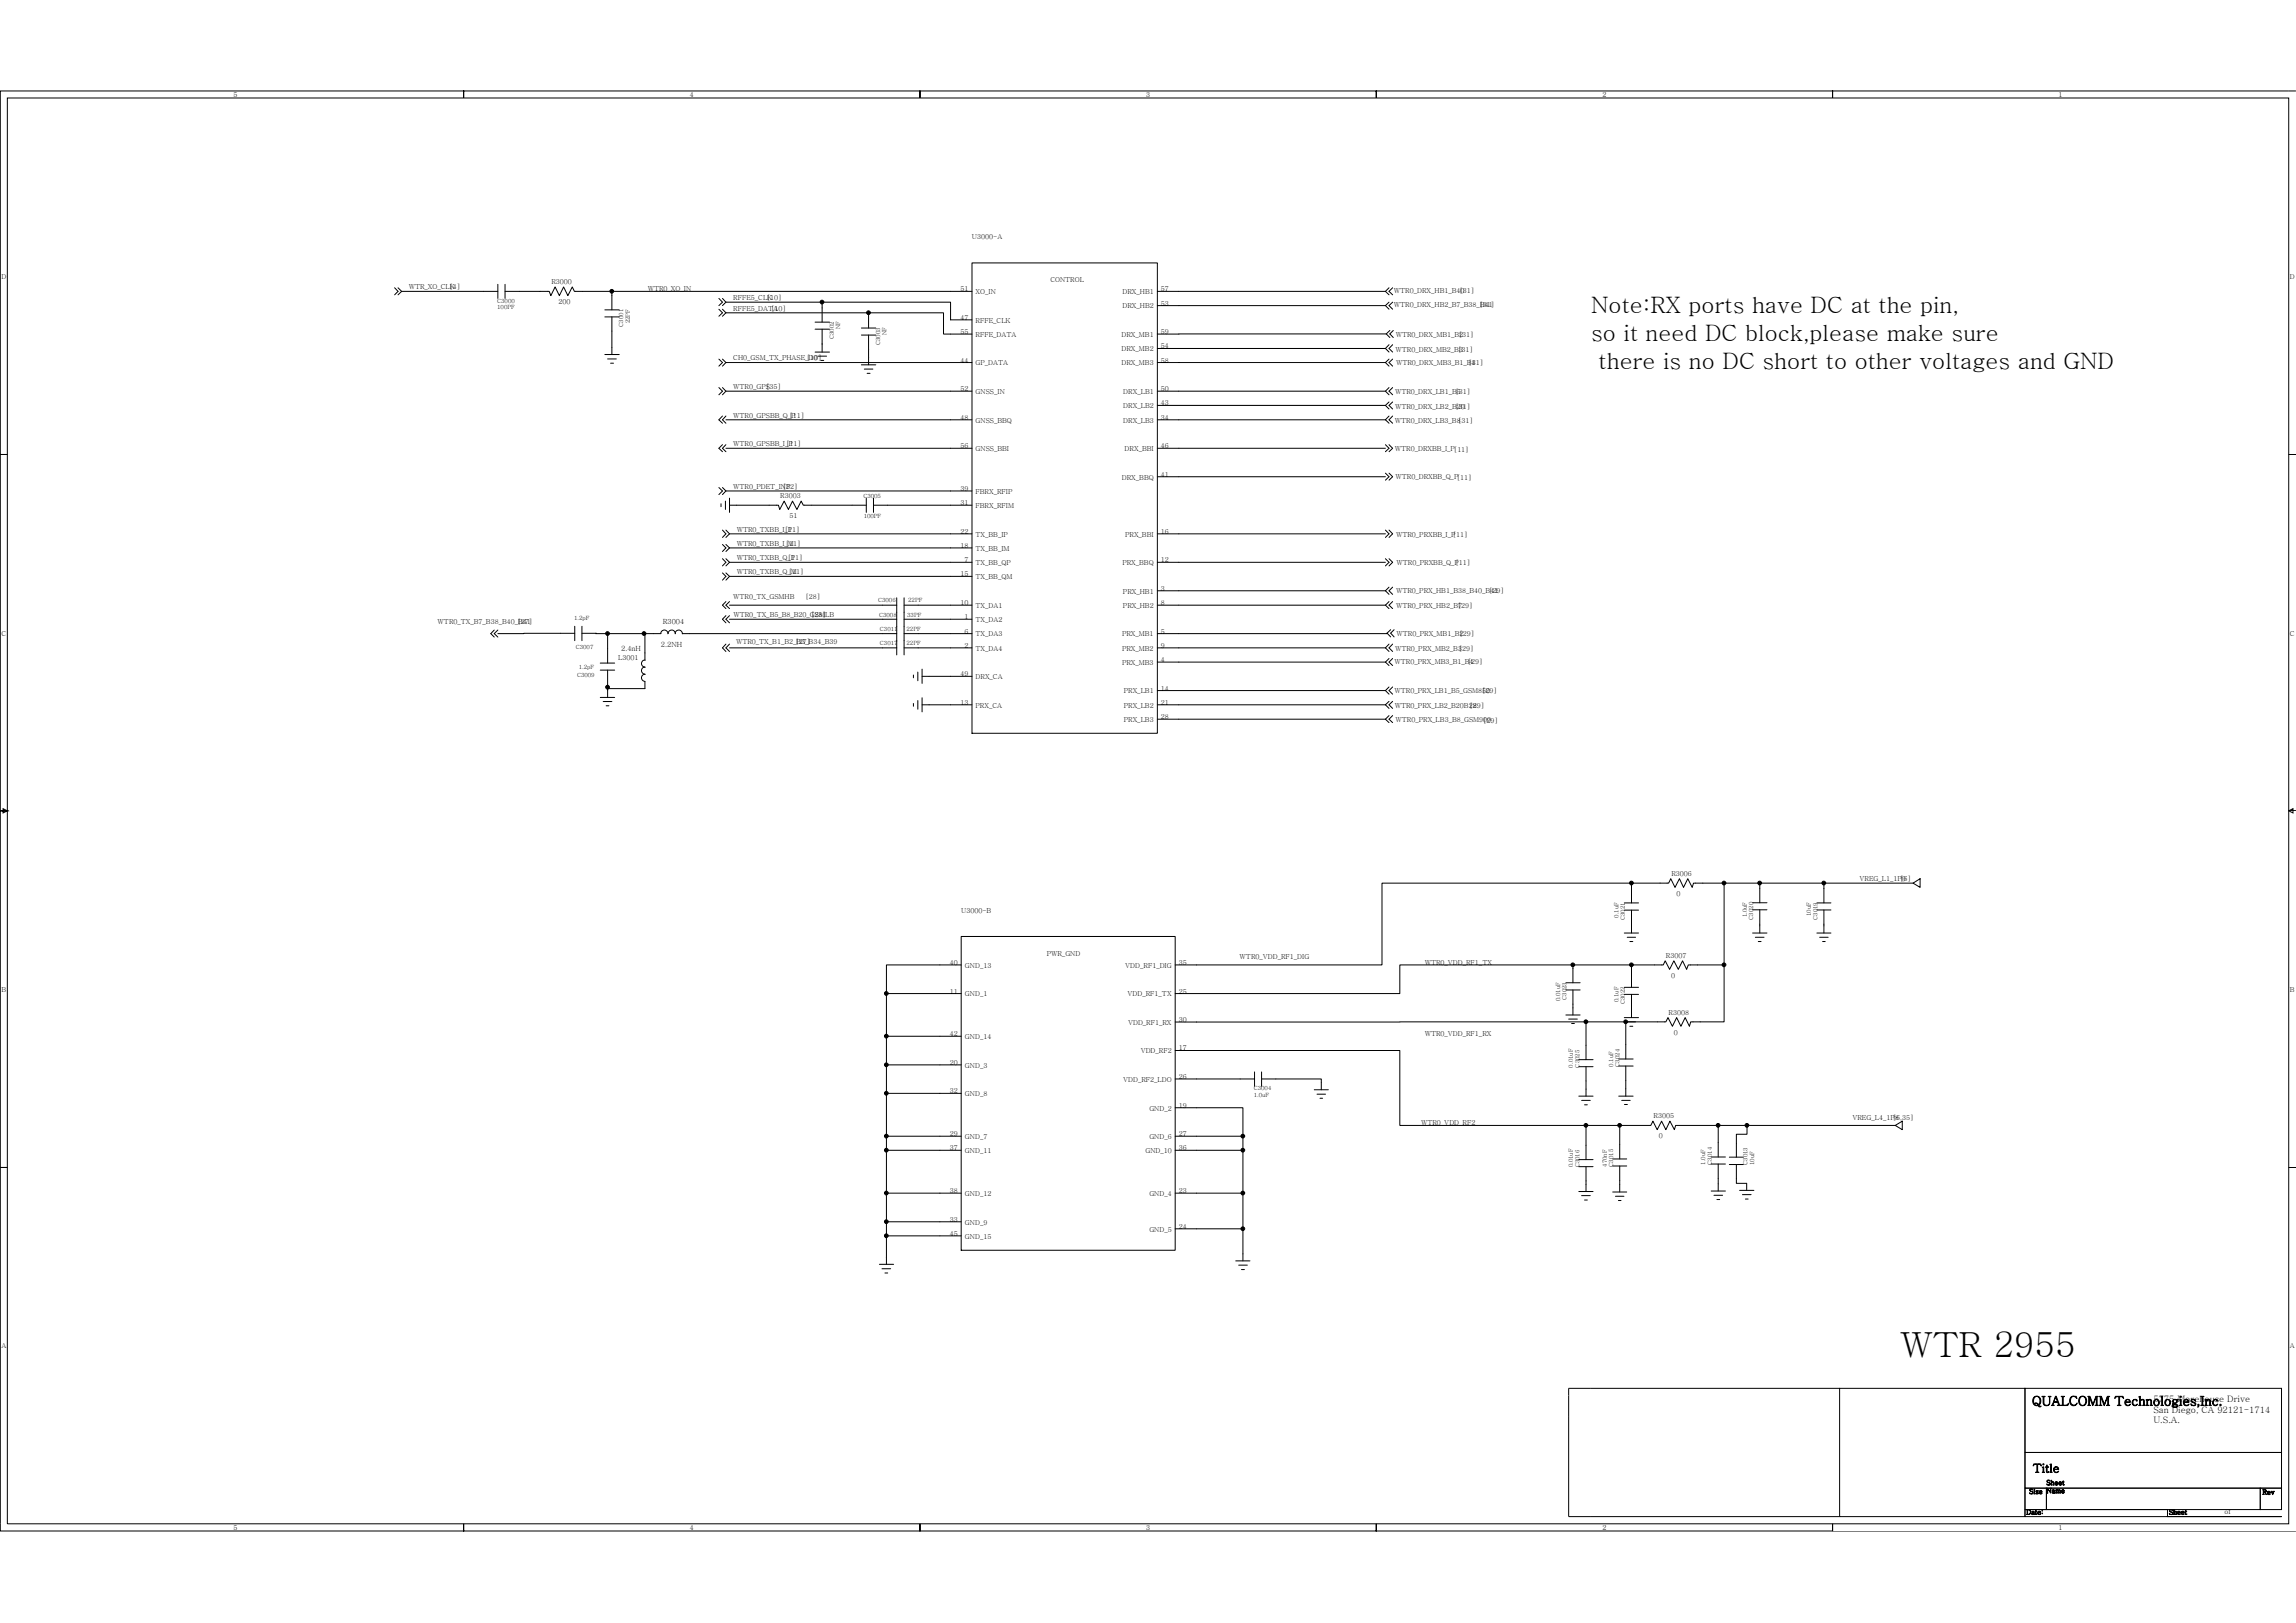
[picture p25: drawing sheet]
<svg xmlns="http://www.w3.org/2000/svg" width="297mm" height="210mm" viewBox="0 0 297 210" stroke-linecap="round" stroke-linejoin="round" font-family="sans-serif">
<defs><g id="words">
<text font-size="4.5" x="245.8" y="175.6">WTR 2955</text>
<g font-size="2.9">
<text x="205.8" y="40.5">Note:RX ports have DC at the pin,</text>
<text x="205.8" y="44.1">so it need DC block,please make sure</text>
<text x="206.8" y="47.8">there is no DC short to other voltages and GND</text>
</g>
<text font-size="1.7" x="262.9" y="181.8">QUALCOMM Technologies,Inc.</text>
<text font-size="1.5" x="263" y="190.5">Title</text>
<g font-size="1.1">
<text x="278.6" y="181.4">5775 Morehouse Drive</text>
<text x="278.6" y="182.8">San Diego, CA 92121-1714</text>
<text x="278.6" y="184.1">U.S.A.</text>
</g>
<g font-size=".9">
<text x="30.2" y="12.6">5</text>
<text x="89.3" y="12.6">4</text>
<text x="148.3" y="12.6">3</text>
<text x="207.3" y="12.6">2</text>
<text x="266.3" y="12.6">1</text>
<text x="125.7" y="31">U3000-A</text>
<text x=".2" y="36.1">D</text>
<text x="52.9" y="37.4">WTR_XO_CLK</text>
<text x="58.1" y="37.4">[4]</text>
<text x="71.3" y="36.8">R3000</text>
<text x="72.3" y="39.3">200</text>
<text x="83.8" y="37.7">WTR0_XO_IN</text>
<text x="94.9" y="38.8">RFFE5_CLK</text>
<text x="94.9" y="40.2">RFFE5_DATA</text>
<text x="99.2" y="38.8">[10]</text>
<text x="99.8" y="40.2">[10]</text>
<text x="124.3" y="37.7">51</text>
<text x="124.3" y="41.4">47</text>
<text x="126.2" y="38.1">XO_IN</text>
<text x="126.2" y="41.7">RFFE_CLK</text>
<text x="135.9" y="36.5">CONTROL</text>
<text x="145.2" y="38.1">DRX_HB1</text>
<text x="145.2" y="39.9">DRX_HB2</text>
<text x="150.2" y="37.7">57</text>
<text x="150.2" y="39.5">53</text>
<text x="180.3" y="37.9">WTR0_DRX_HB1_B40</text>
<text x="180.3" y="39.7">WTR0_DRX_HB2_B7_B38_B41</text>
<text x="188.8" y="37.9">[31]</text>
<text x="191.4" y="39.7">[31]</text>
<text x="296.2" y="36.1">D</text>
<text x="94.9" y="46.6">CH0_GSM_TX_PHASE_D0</text>
<text x="104.4" y="46.6">[10]</text>
<text x="124.3" y="43.2">55</text>
<text x="124.3" y="46.9">44</text>
<text x="126.2" y="43.6">RFFE_DATA</text>
<text x="126.2" y="47.3">GP_DATA</text>
<text x="145.1" y="47.3">DRX_MB3</text>
<text x="145.1" y="43.6">DRX_MB1</text>
<text x="145.1" y="45.4">DRX_MB2</text>
<text x="150.2" y="46.9">58</text>
<text x="150.2" y="43.2">59</text>
<text x="150.2" y="45.1">54</text>
<text x="180.5" y="45.6">WTR0_DRX_MB2_B3</text>
<text x="180.6" y="43.5">WTR0_DRX_MB1_B2</text>
<text x="180.6" y="47.3">WTR0_DRX_MB3_B1_B4</text>
<text x="188.6" y="45.6">[31]</text>
<text x="188.7" y="43.6">[31]</text>
<text x="190" y="47.2">[31]</text>
<text x="94.9" y="50.4">WTR0_GPS</text>
<text x="99.1" y="50.4">[35]</text>
<text x="124.3" y="50.6">52</text>
<text x="126.2" y="51">GNSS_IN</text>
<text x="145.3" y="51">DRX_LB1</text>
<text x="145.3" y="52.8">DRX_LB2</text>
<text x="150.2" y="50.6">50</text>
<text x="150.2" y="52.5">43</text>
<text x="180.5" y="52.9">WTR0_DRX_LB2_B20</text>
<text x="180.5" y="51">WTR0_DRX_LB1_B5</text>
<text x="188.3" y="52.9">[31]</text>
<text x="188.3" y="51">[31]</text>
<text x="94.9" y="57.7">WTR0_GPSBB_I_P</text>
<text x="94.9" y="54">WTR0_GPSBB_Q_P</text>
<text x="101.7" y="57.7">[11]</text>
<text x="102.1" y="54">[11]</text>
<text x="124.3" y="54.3">48</text>
<text x="124.3" y="58">56</text>
<text x="126.2" y="54.7">GNSS_BBQ</text>
<text x="126.2" y="58.4">GNSS_BBI</text>
<text x="145.3" y="54.7">DRX_LB3</text>
<text x="145.5" y="58.4">DRX_BBI</text>
<text x="150.2" y="54.3">34</text>
<text x="150.2" y="58">46</text>
<text x="180.5" y="54.7">WTR0_DRX_LB3_B8[31]</text>
<text x="180.5" y="58.4">WTR0_DRXBB_I_P[11]</text>
<text x="94.9" y="63.2">WTR0_PDET_INP</text>
<text x="100.9" y="64.5">R3003</text>
<text x="101.3" y="63.2">[32]</text>
<text x="124.3" y="65.4">31</text>
<text x="124.3" y="63.5">39</text>
<text x="126.2" y="65.7">FBRX_RFIM</text>
<text x="126.2" y="63.9">FBRX_RFIP</text>
<text x="145.1" y="62">DRX_BBQ</text>
<text x="150.2" y="61.7">41</text>
<text x="180.5" y="62">WTR0_DRXBB_Q_P[11]</text>
<text x="95.3" y="68.8">WTR0_TXBB_I_P</text>
<text x="95.3" y="70.6">WTR0_TXBB_I_M</text>
<text x="101.5" y="68.8">[11]</text>
<text x="101.7" y="70.6">[11]</text>
<text x="102.1" y="67">51</text>
<text x="124.3" y="69.1">22</text>
<text x="124.3" y="70.9">18</text>
<text x="126.2" y="69.4">TX_BB_IP</text>
<text x="126.2" y="71.2">TX_BB_IM</text>
<text x="145.6" y="69.4">PRX_BBI</text>
<text x="150.2" y="69.1">16</text>
<text x="180.6" y="69.4">WTR0_PRXBB_I_P[11]</text>
<text x="94.9" y="77.6">WTR0_TX_GSMHB</text>
<text x="95.3" y="72.5">WTR0_TXBB_Q_P</text>
<text x="95.3" y="74.3">WTR0_TXBB_Q_M</text>
<text x="101.9" y="72.5">[11]</text>
<text x="102" y="74.3">[11]</text>
<text x="104.2" y="77.6">[28]</text>
<text x="124.3" y="74.6">15</text>
<text x="124.8" y="72.7">7</text>
<text x="126.2" y="73.1">TX_BB_QP</text>
<text x="126.2" y="74.9">TX_BB_QM</text>
<text x="145.2" y="73.1">PRX_BBQ</text>
<text x="145.3" y="76.8">PRX_HB1</text>
<text x="150.2" y="72.7">12</text>
<text x="150.2" y="76.4">3</text>
<text x="180.6" y="76.7">WTR0_PRX_HB1_B38_B40_B41</text>
<text x="180.7" y="73.1">WTR0_PRXBB_Q_P</text>
<text x="188.3" y="73.1">[11]</text>
<text x="192.7" y="76.7">[29]</text>
<text x=".2" y="82.2">C</text>
<text x="56.6" y="80.8">WTR0_TX_B7_B38_B40_B41</text>
<text x="67" y="80.8">[27]</text>
<text x="85.5" y="83.7">2.2NH</text>
<text x="85.7" y="80.8">R3004</text>
<text x="94.9" y="79.8">WTR0_TX_B5_B8_B20_GSMLB</text>
<text x="95.2" y="83.3">WTR0_TX_B1_B2_B3_B34_B39</text>
<text x="102.9" y="83.3">[27]</text>
<text x="104.9" y="79.8">[28]</text>
<text x="124.3" y="78.3">10</text>
<text x="124.8" y="80.1">1</text>
<text x="124.8" y="82">6</text>
<text x="124.8" y="83.8">2</text>
<text x="126.2" y="78.7">TX_DA1</text>
<text x="126.2" y="80.5">TX_DA2</text>
<text x="126.2" y="82.3">TX_DA3</text>
<text x="145.2" y="82.3">PRX_MB1</text>
<text x="145.3" y="78.7">PRX_HB2</text>
<text x="150.2" y="78.3">8</text>
<text x="150.2" y="82">5</text>
<text x="150.2" y="83.8">9</text>
<text x="180.6" y="78.6">WTR0_PRX_HB2_B7</text>
<text x="180.7" y="82.3">WTR0_PRX_MB1_B2</text>
<text x="188.6" y="78.6">[29]</text>
<text x="188.8" y="82.3">[29]</text>
<text x="296.2" y="82.2">C</text>
<text x="80" y="85.4">L3001</text>
<text x="80.4" y="84.3">2.4nH</text>
<text x="124.3" y="87.5">49</text>
<text x="126.2" y="84.2">TX_DA4</text>
<text x="126.2" y="87.9">DRX_CA</text>
<text x="145.2" y="84.2">PRX_MB2</text>
<text x="145.2" y="86">PRX_MB3</text>
<text x="145.4" y="89.7">PRX_LB1</text>
<text x="150.2" y="85.7">4</text>
<text x="150.2" y="89.3">14</text>
<text x="180.4" y="86">WTR0_PRX_MB3_B1_B4</text>
<text x="180.4" y="89.7">WTR0_PRX_LB1_B5_GSM850</text>
<text x="180.5" y="84.3">WTR0_PRX_MB2_B3</text>
<text x="188.7" y="84.3">[29]</text>
<text x="189.9" y="86">[29]</text>
<text x="191.7" y="89.6">[29]</text>
<text x="124.3" y="91.2">13</text>
<text x="126.2" y="91.5">PRX_CA</text>
<text x="145.4" y="91.5">PRX_LB2</text>
<text x="145.4" y="93.4">PRX_LB3</text>
<text x="150.2" y="91.2">21</text>
<text x="150.2" y="93">28</text>
<text x="180.4" y="91.5">WTR0_PRX_LB2_B20B28</text>
<text x="180.5" y="93.5">WTR0_PRX_LB3_B8_GSM900</text>
<text x="190.1" y="91.5">[29]</text>
<text x="191.9" y="93.5">[29]</text>
<text x="216.2" y="113.3">R3006</text>
<text x="240.6" y="114">VREG_L1_1P0</text>
<text x="245.8" y="114">[6]</text>
<text x="124.4" y="118.1">U3000-B</text>
<text x="216.9" y="115.9">0</text>
<text x="122.9" y="124.8">40</text>
<text x="124.8" y="125.2">GND_13</text>
<text x="135.4" y="123.7">PWR_GND</text>
<text x="145.6" y="125.2">VDD_RF1_DIG</text>
<text x="152.5" y="124.8">35</text>
<text x="160.4" y="124.1">WTR0_VDD_RF1_DIG</text>
<text x="184.3" y="124.8">WTR0_VDD_RF1_TX</text>
<text x="215.5" y="123.9">R3007</text>
<text x=".2" y="128.3">B</text>
<text x="122.9" y="128.5">11</text>
<text x="124.8" y="128.9">GND_1</text>
<text x="145.9" y="128.9">VDD_RF1_TX</text>
<text x="152.5" y="128.5">25</text>
<text x="215.9" y="131.3">R3008</text>
<text x="216.2" y="126.5">0</text>
<text x="296.2" y="128.3">B</text>
<text x="122.9" y="137.8">20</text>
<text x="122.9" y="134.1">42</text>
<text x="124.8" y="134.4">GND_14</text>
<text x="145.9" y="132.6">VDD_RF1_RX</text>
<text x="147.6" y="136.3">VDD_RF2</text>
<text x="152.5" y="135.9">17</text>
<text x="152.5" y="132.2">30</text>
<text x="184.3" y="134.1">WTR0_VDD_RF1_RX</text>
<text x="216.6" y="133.9">0</text>
<text x="122.9" y="141.5">32</text>
<text x="124.8" y="138.1">GND_3</text>
<text x="124.8" y="141.8">GND_8</text>
<text x="145.3" y="140">VDD_RF2_LDO</text>
<text x="148.7" y="143.7">GND_2</text>
<text x="152.5" y="143.3">19</text>
<text x="152.5" y="139.6">26</text>
<text x="122.9" y="147">29</text>
<text x="122.9" y="148.8">37</text>
<text x="124.8" y="147.4">GND_7</text>
<text x="124.8" y="149.2">GND_11</text>
<text x="148.2" y="149.2">GND_10</text>
<text x="148.7" y="147.4">GND_6</text>
<text x="152.5" y="147">27</text>
<text x="152.5" y="148.8">36</text>
<text x="183.9" y="145.6">WTR0_VDD_RF2</text>
<text x="213.9" y="144.7">R3005</text>
<text x="214.6" y="147.3">0</text>
<text x="239.6" y="144.9">VREG_L4_1P8</text>
<text x="244.9" y="144.9">[6,35]</text>
<text x="122.9" y="154.4">38</text>
<text x="124.8" y="154.7">GND_12</text>
<text x="148.7" y="154.7">GND_4</text>
<text x="152.5" y="154.4">23</text>
<text x="122.9" y="159.9">45</text>
<text x="122.9" y="158.1">33</text>
<text x="124.8" y="160.3">GND_15</text>
<text x="124.8" y="158.4">GND_9</text>
<text x="148.7" y="159.3">GND_5</text>
<text x="152.5" y="159">24</text>
<text x=".2" y="174.5">A</text>
<text x="296.2" y="174.5">A</text>
<text x="30.2" y="198">5</text>
<text x="89.3" y="198">4</text>
<text x="148.3" y="198">3</text>
<text x="207.3" y="198">2</text>
<text x="262.1" y="195.9">Date:</text>
<text x="262.5" y="193.3">Size Name</text>
<text x="264.7" y="192.1">Sheet</text>
<text x="266.3" y="198">1</text>
<text x="280.6" y="195.9">Sheet</text>
<text x="287.8" y="195.9">of</text>
<text x="292.7" y="193.4">Rev</text>
</g>
<g font-size=".7">
<text x="64.3" y="39.2">C3000</text>
<text x="64.3" y="40">100PF</text>
<text x="81.5" y="41.8" transform="rotate(-90 81.5 41.8)">22PF</text>
<text x="80.6" y="42.3" transform="rotate(-90 80.6 42.3)">C3001</text>
<text x="107.9" y="43.9" transform="rotate(-90 107.9 43.9)">C3002</text>
<text x="108.7" y="42.6" transform="rotate(-90 108.7 42.6)">NF</text>
<text x="113.9" y="44.6" transform="rotate(-90 113.9 44.6)">C3003</text>
<text x="114.7" y="43.4" transform="rotate(-90 114.7 43.4)">NF</text>
<text x="111.7" y="64.4">C3005</text>
<text x="111.7" y="67.1">100PF</text>
<text x="113.6" y="77.8">C3006</text>
<text x="117.5" y="77.8">22PF</text>
<text x="74.3" y="80.2">1.2pF</text>
<text x="74.5" y="83.9">C3007</text>
<text x="113.7" y="79.9">C3008</text>
<text x="113.8" y="81.6">C3011</text>
<text x="113.8" y="83.5">C3017</text>
<text x="117.3" y="81.6">22PF</text>
<text x="117.3" y="83.5">22PF</text>
<text x="117.4" y="79.8">33PF</text>
<text x="74.7" y="87.6">C3009</text>
<text x="74.9" y="86.6">1.2pF</text>
<text x="209.4" y="118.7" transform="rotate(-90 209.4 118.7)">0.1uF</text>
<text x="210.2" y="119" transform="rotate(-90 210.2 119)">C3021</text>
<text x="226" y="118.7" transform="rotate(-90 226 118.7)">1.0uF</text>
<text x="226.8" y="119" transform="rotate(-90 226.8 119)">C3020</text>
<text x="234.3" y="118.5" transform="rotate(-90 234.3 118.5)">10uF</text>
<text x="235.1" y="119" transform="rotate(-90 235.1 119)">C3019</text>
<text x="201.8" y="129.5" transform="rotate(-90 201.8 129.5)">0.01uF</text>
<text x="202.7" y="129.4" transform="rotate(-90 202.7 129.4)">C3023</text>
<text x="209.4" y="129.6" transform="rotate(-90 209.4 129.6)">0.1uF</text>
<text x="210.2" y="129.9" transform="rotate(-90 210.2 129.9)">C3022</text>
<text x="162.2" y="141.1">C3004</text>
<text x="162.2" y="141.9">1.0uF</text>
<text x="203.5" y="138.1" transform="rotate(-90 203.5 138.1)">0.01uF</text>
<text x="204.3" y="138.1" transform="rotate(-90 204.3 138.1)">C3025</text>
<text x="208.7" y="138" transform="rotate(-90 208.7 138)">0.1uF</text>
<text x="209.5" y="138" transform="rotate(-90 209.5 138)">C3024</text>
<text x="203.5" y="151" transform="rotate(-90 203.5 151)">0.01uF</text>
<text x="204.3" y="151" transform="rotate(-90 204.3 151)">C3016</text>
<text x="207.9" y="151" transform="rotate(-90 207.9 151)">470nF</text>
<text x="208.7" y="151" transform="rotate(-90 208.7 151)">C3015</text>
<text x="220.6" y="150.7" transform="rotate(-90 220.6 150.7)">1.0uF</text>
<text x="221.5" y="150.7" transform="rotate(-90 221.5 150.7)">C3014</text>
<text x="226.1" y="150.7" transform="rotate(-90 226.1 150.7)">C3013</text>
<text x="226.9" y="150.7" transform="rotate(-90 226.9 150.7)">10uF</text>
</g>
</g></defs>
<g fill="none" stroke="#000" stroke-width=".13">
<path d="M.9 12.7h295.2v184.4h-295.2zM297 11.8h-59.9v.9v-.9h-59v.9v-.9h-59.1v.9v-.9h-59v.9v-.9h-60v47h.9h-.9v46.1h.9l-.5 .3v-.6l.5 .3h-.9v46.1h.9h-.9v46.1v1h60v-1v1h59v-1v1h59.1v-1v1h59v-1v1h59.9M51.1 37.2l.4 .5-.4 .4M51.5 37.2l.5 .5M52 37.7l-.5 .4M52 37.7h12.4M64.4 36.8v1.8M65.3 36.8v1.8M65.3 37.7h5.8l.2 .5 .5-1.1 .6 1.1 .5-1.1 .6 1.1 .5-1.1 .3 .6h4.9v2.4M93 38.6l.5 .5-.5 .4M93.5 38.6l.4 .5M93.9 39.1l-.4 .4"/>
<path d="M93.9 39.1h29.1v2.3h2.7M106.4 39.1v2.6M125.7 34h24v60.9h-24zM125.7 37.7h-46.5M179.2 37.7l.5 .4M179.2 39.5l.5 .5M179.2 37.7h-29.5M179.2 39.5h-29.5M179.7 37.2l-.5 .5M179.7 39.1l-.5 .4M180.2 37.2l-.5 .5 .5 .4M180.2 39.1l-.5 .4 .5 .5"/>
<path d="M78.2 45.9h1.9M78.2 40.1h1.9M78.2 41h1.9M78.6 46.4h1.1M79 47h.4M79.2 41v4.9M93 40l.5 .5-.5 .4M93 46.5l.5 .4-.5 .5M93 50.1l.5 .5-.5 .5M93.5 40l.4 .5M93.5 46.5l.4 .4M93.5 50.1l.4 .5"/>
<path d="M93.5 57.5l-.5 .5 .5 .4M93.5 53.8l-.5 .5 .5 .5M93.9 40.5l-.4 .4M93.9 46.9l-.4 .5M93.9 50.6l-.4 .5M93.9 57.5l-.4 .5 .4 .4M93.9 53.8l-.4 .5 .4 .5M93.9 50.6h31.8M93.9 54.3h31.8M93.9 46.9h31.8M93.9 40.5h28.2v2.7h3.6M105.4 45.6h1.9"/>
<path d="M105.4 41.7h1.9M105.4 42.6h1.9M105.8 46.1h1.1M106.2 46.6h.4M106.4 42.6v3M111.4 47.2h1.9M111.4 42.4h1.9M111.4 43.3h1.9M111.8 47.8h1.1M112.2 48.3h.4M112.4 43.3v3.9M112.4 40.5v1.9"/>
<path d="M125.7 58h-31.8M149.7 46.9h29.5M149.7 50.6h29.5M149.7 54.3h29.5M149.7 58h29.5M149.7 52.5h29.5M179.2 57.5l.5 .5-.5 .4M179.2 50.6l.5 .5M179.2 45.1l.5 .5M179.2 46.9l.5 .5M179.2 52.5l.5 .4M179.2 54.3l.5 .5"/>
<path d="M179.2 45.1h-29.5M179.3 43.2l.5 .5M179.3 43.2h-29.6M179.7 57.5l.5 .5-.5 .4M179.7 50.1l-.5 .5M179.7 44.6l-.5 .5M179.7 46.5l-.5 .4M179.7 52l-.5 .5M179.7 53.8l-.5 .5M179.8 42.8l-.5 .4M180.2 50.1l-.5 .5 .5 .5M180.2 44.6l-.5 .5 .5 .5"/>
<path d="M180.2 46.5l-.5 .4 .5 .5M180.2 52l-.5 .5 .5 .4M180.2 53.8l-.5 .5 .5 .5M180.3 42.8l-.5 .4 .5 .5M297 58.8h-.9h.9M93 63.1l.5 .4-.5 .5M93.3 65.2v.4M93.5 68.6l.4 .5-.4 .4M93.5 70.4l.4 .5-.4 .5M93.5 72.3l.4 .4-.4 .5M93.5 74.1l.4 .5-.4 .5M93.5 63.1l.4 .4"/>
<path d="M93.8 64.8v1.1M93.9 68.6l.5 .5M93.9 70.4l.5 .5M93.9 72.3l.5 .4M93.9 74.1l.5 .5M93.9 79.7l-.4 .4 .4 .5M93.9 77.8l-.4 .5 .4 .4M93.9 63.5l-.4 .5M93.9 63.5h31.8M94.4 64.5v1.8M94.4 65.4h6.3l.2 .5 .5-1.1 .6 1.1 .5-1.1 .6 1.1 .5-1.1 .3 .6h8.2M94.4 69.1l-.5 .4"/>
<path d="M94.4 70.9l-.5 .5M94.4 72.7l-.5 .5M94.4 74.6l-.5 .5M94.4 79.7l-.5 .4 .5 .5M94.4 77.8l-.5 .5 .5 .4M94.4 69.1h31.3M94.4 70.9h31.3M94.4 72.7h31.3M94.4 74.6h31.3M94.4 78.3h21.6M112.1 64.5v1.8M113 65.4h12.7"/>
<path d="M113 64.5v1.8M116 77.3v7.4M117 78.3h8.7M117 77.3v7.4M149.7 61.7h29.5M179.2 61.2l.5 .5-.5 .4M179.2 68.6l.5 .5-.5 .4M179.2 72.3l.5 .4-.5 .5M179.2 78.3l.5 .4M179.2 76.4l.5 .5M179.2 69.1h-29.5M179.2 72.7h-29.5"/>
<path d="M179.2 78.3h-29.5M179.2 76.4h-29.5M179.7 61.2l.5 .5-.5 .4M179.7 68.6l.5 .5-.5 .4M179.7 72.3l.5 .4-.5 .5M179.7 77.8l-.5 .5M179.7 76l-.5 .4M180.2 77.8l-.5 .5 .5 .4M180.2 76l-.5 .4 .5 .5M63.9 81.5l-.4 .5 .4 .4M64.4 81.5l-.5 .5 .5 .4M74.4 81.9l-10 .1"/>
<path d="M74.4 81v1.9M75.3 81v1.9M75.3 81.9l3.3 .1M77.7 90.2h1.8M77.7 85.8h1.8M77.7 86.7h1.8M78 90.8h1.2M78.4 91.3h.4M78.6 82v3.8M78.6 82h4.8v3.4a.48 .48 0 0 0-.4 .5 .48 .48 0 0 0 .5 .4h-.1a.47 .47 0 0 0-.4 .5 .47 .47 0 0 0 .4 .4M78.6 86.7v2.2M83.3 82h2.2"/>
<path d="M83.5 87.3l-.1-.1a.47 .47 0 0 0-.4 .5 .47 .47 0 0 0 .4 .5v.9h-4.8v-.2v1.3M85.5 82a.46 .46 0 0 1 .5-.5 .46 .46 0 0 1 .4 .5M86.4 82a.46 .46 0 0 1 .5-.5 .46 .46 0 0 1 .5 .5M87.4 82a.46 .46 0 0 1 .4-.5 .46 .46 0 0 1 .5 .5M88.3 82h27.7M93.9 83.3l-.4 .5 .4 .5M94.4 83.3l-.5 .5 .5 .5M94.4 80.1h21.6M94.4 83.8h21.6M117 82h8.7M117 80.1h8.7M117 83.8h8.7"/>
<path d="M118.2 91v.4M118.2 87.3v.4M118.7 90.6v1.2M118.7 87v1.1M119.3 91.2h6.4M119.3 90.3v1.8M119.3 87.5h6.4M119.3 86.6v1.8M149.7 91.2h29.5M149.7 93h29.5M179.2 85.7l.5 .4M179.2 89.3l.5 .5"/>
<path d="M179.2 83.8l.5 .5M179.2 93l.5 .5M179.2 91.2l.5 .5M179.2 89.3h-29.5M179.2 83.8h-29.5M179.2 85.7h-29.5M179.4 81.9l.5 .5M179.4 81.9l-29.7 .1M179.7 85.2l-.5 .5M179.7 88.9l-.5 .4M179.7 83.3l-.5 .5M179.7 92.6l-.5 .4"/>
<path d="M179.7 90.7l-.5 .5M179.9 81.5l-.5 .4M180.2 85.2l-.5 .5 .5 .4M180.2 88.9l-.5 .4 .5 .5M180.2 83.3l-.5 .5 .5 .5M180.2 92.6l-.5 .4 .5 .5M180.2 90.7l-.5 .5 .5 .5M180.4 81.5l-.5 .4 .5 .5M210.1 116.8h1.9M210.1 117.8h1.9M211.1 117.8v2.9M211.1 114.3h-32.3v10.5h-26.8"/>
<path d="M223.1 114.3v10.5h-4.7l-.2 .6-.5-1.1-.6 1.1-.5-1.1-.6 1.1-.6-1.1-.2 .5h-4.1v2.9M226.7 116.8h1.9M226.7 117.7h1.9M227.7 117.7v3M227.7 114.3v2.5M235.1 116.8h1.8M235.1 117.7h1.8M236 117.7v3M236 114.3v2.5M247.5 114.3l.9-.6v1.1zM247.5 114.3h-28.4l-.2 .5-.5-1.1-.6 1.1-.5-1.1-.6 1.1-.5-1.1-.3 .6h-4.8v2.5M296.1 104.9l.5-.3v.6z"/>
<path d="M296.1 104.9h.9M114.7 128.5v5.6h9.7M114.7 134.1v3.7h9.7M114.7 137.8v3.7h9.7M124.4 124.8h-9.7v3.7h9.7M124.4 121.2h27.6v40.6h-27.6zM152 135.9h29.1v9.7h24.1M152 139.6h10.3M162.3 138.7v1.8M163.2 139.6h7.7v1.4M163.2 138.7v1.8M202.6 131.3h1.8"/>
<path d="M202.6 127.1h1.8M202.6 128.1h1.8M202.9 131.8h1.2M203.3 132.4h.4M203.5 128.1v3.2M203.5 124.8h-22.4v3.7h-29.1M204.3 138h1.8M204.3 137.1h1.8M205.2 138v3.8M205.2 132.2h-53.2M209.4 137.9h1.9M209.4 137h1.9"/>
<path d="M210.1 131.7h1.9M210.1 120.7h1.9M210.1 127.7h1.9M210.1 128.7h1.9M210.3 137.9v3.9M210.3 132.2h-5.1v4.9M210.5 121.3h1.1M210.5 132.2h1.1M210.9 121.8h.3M210.9 132.8h.3M211.1 128.7v3M211.1 124.8h-7.6v2.3"/>
<path d="M223.1 124.8v7.4h-4.4l-.1 .6-.6-1.1-.5 1.1-.6-1.1-.5 1.1-.6-1.1-.3 .5h-5.2v4.8M226.7 120.7h1.9M227.1 121.3h1.1M227.5 121.8h.3M235.1 120.7h1.8M235.4 121.3h1.1M235.8 121.8h.3M114.7 141.5v5.5h9.7M114.7 147v1.8h9.7M114.7 148.8v5.6h9.7M114.7 154.4v3.7h9.7M114.7 158.1v1.8h9.7"/>
<path d="M114.7 159.9v3.7M152 143.3h8.8v3.7h-8.8M160.8 147v1.8h-8.8M160.8 148.8v5.6h-8.8M160.8 154.4v4.6h-8.8M160.8 159v4.1M170 141h1.8M170.4 141.6h1.1M170.8 142.1h.3M204.3 141.8h1.8M204.3 154.2h1.8M204.3 150.9h1.8"/>
<path d="M204.3 150h1.8M204.6 142.4h1.1M204.6 154.7h1.1M205 142.9h.4M205 155.3h.4M205.2 150.9v3.3M208.6 150.9h1.9M208.6 149.9h1.9M208.6 154.2h1.9M209 154.8h1.1M209.4 155.3h.3M209.4 141.8h1.9"/>
<path d="M209.5 150.9v3.3M209.5 145.6h-4.3v4.4M209.8 142.4h1.1M210.2 142.9h.3M221.4 150.6h1.8M221.4 149.7h1.8M221.4 154.1h1.8M221.7 154.6h1.2M222.1 155.2h.4M222.3 150.6v3.5M222.3 145.6h-5.5l-.2 .6-.6-1.1-.5 1.1-.5-1.1-.6 1.1-.6-1.1-.2 .5h-4.1v4.3M223.7 150.7h1.8"/>
<path d="M223.7 149.7h1.8M224.6 150.7v2.4h1.4v.9M225.1 154h1.8M225.4 154.6h1.1M225.8 155.1h.4M226 145.6h-3.7v4.1M245.2 145.6l.9-.5v1.1zM245.2 145.6h-19.2v1.1h-1.4v3M297 151h-.9h.9M113.8 163.6h1.8M114.1 164.1h1.1M114.5 164.7h.3"/>
<path d="M159.9 163.1h1.8M160.2 163.7h1.2M160.6 164.3h.4M238 179.6h24v16.6h-24zM238 179.6h-35.1v16.6h35.1M262 179.6h33.2v8.3h-33.2zM262 195.3h18.4v.9h-18.4zM262 187.9h33.2v4.6h-33.2zM262 192.5h2.7v2.8h-2.7zM264.7 192.5h27.7v2.8h-27.7zM280.4 196.2h14.8zM292.4 192.5h2.8v2.8h-2.8z"/>
</g>
<g fill="#000" stroke="#000" stroke-width=".13">
<circle cx="79.2" cy="37.7" r=".24"/>
<circle cx="106.4" cy="39.1" r=".24"/>
<circle cx="112.4" cy="40.5" r=".24"/>
<circle cx="78.6" cy="88.9" r=".24"/>
<circle cx="78.6" cy="82" r=".24"/>
<circle cx="83.3" cy="82" r=".24"/>
<circle cx="211.1" cy="114.2" r=".24"/>
<circle cx="223" cy="114.2" r=".24"/>
<circle cx="227.7" cy="114.2" r=".24"/>
<circle cx="236" cy="114.2" r=".24"/>
<circle cx="114.7" cy="128.5" r=".24"/>
<circle cx="114.7" cy="137.8" r=".24"/>
<circle cx="114.7" cy="134.1" r=".24"/>
<circle cx="203.5" cy="124.8" r=".24"/>
<circle cx="205.2" cy="132.2" r=".24"/>
<circle cx="210.3" cy="132.2" r=".24"/>
<circle cx="211.1" cy="124.8" r=".24"/>
<circle cx="223" cy="124.8" r=".24"/>
<circle cx="114.7" cy="158.1" r=".24"/>
<circle cx="114.7" cy="141.4" r=".24"/>
<circle cx="114.7" cy="154.4" r=".24"/>
<circle cx="114.7" cy="147" r=".24"/>
<circle cx="114.7" cy="159.9" r=".24"/>
<circle cx="114.7" cy="148.8" r=".24"/>
<circle cx="160.8" cy="147" r=".24"/>
<circle cx="160.8" cy="159" r=".24"/>
<circle cx="160.8" cy="148.8" r=".24"/>
<circle cx="160.8" cy="154.4" r=".24"/>
<circle cx="205.2" cy="145.6" r=".24"/>
<circle cx="209.5" cy="145.6" r=".24"/>
<circle cx="222.3" cy="145.6" r=".24"/>
<circle cx="226" cy="145.6" r=".24"/>
</g>
<use href="#words"/>
</svg>
